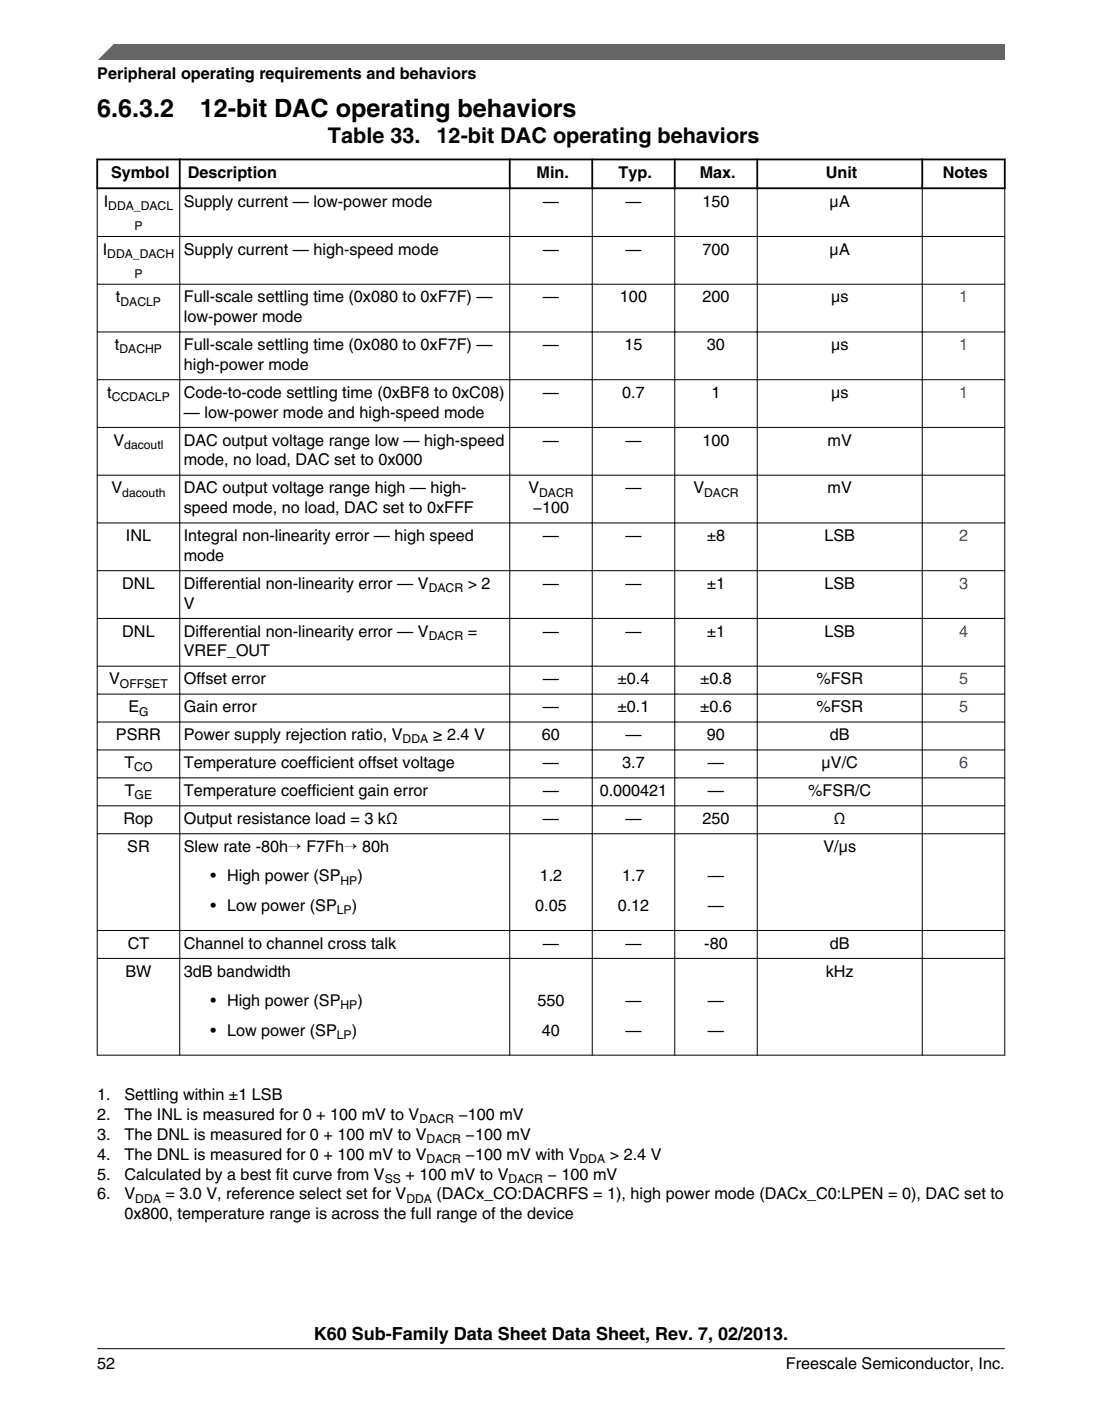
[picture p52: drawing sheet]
<svg xmlns="http://www.w3.org/2000/svg" width="216mm" height="274mm" viewBox="0 0 216 274" stroke-linecap="round" stroke-linejoin="round" font-family="sans-serif">
<defs><g id="words">
<g font-size="4.9">
<text x="19" y="23">6.6.3.2</text>
<text x="39.2" y="23">12-bit DAC operating behaviors</text>
</g>
<g font-size="4.2">
<text x="64.3" y="27.9">Table 33.</text>
<text x="85.5" y="27.9">12-bit DAC operating behaviors</text>
</g>
<text font-size="3.5" x="61.5" y="262.3">K60 Sub-Family Data Sheet Data Sheet, Rev. 7, 02/2013.</text>
<g font-size="3.2">
<text x="19" y="15.5">Peripheral operating requirements and behaviors</text>
<text x="21.8" y="34.9">Symbol</text>
<text x="36.8" y="34.9">Description</text>
<text x="105.1" y="34.9">Min.</text>
<text x="121.2" y="34.9">Typ.</text>
<text x="137.1" y="34.9">Max.</text>
<text x="161.8" y="34.9">Unit</text>
<text x="184.7" y="34.9">Notes</text>
<text x="20.3" y="40.5">I</text>
<text x="36" y="40.5">Supply current — low-power mode</text>
<text x="106.4" y="40.5">—</text>
<text x="122.5" y="40.5">—</text>
<text x="137.6" y="40.5">150</text>
<text x="162.5" y="40.5">μA</text>
<text x="20.1" y="49.9">I</text>
<text x="36" y="49.9">Supply current — high-speed mode</text>
<text x="106.4" y="49.9">—</text>
<text x="122.5" y="49.9">—</text>
<text x="137.6" y="49.9">700</text>
<text x="162.5" y="49.9">μA</text>
<text x="22.7" y="59.2">t</text>
<text x="36" y="59.2">Full-scale settling time (0x080 to 0xF7F) —</text>
<text x="106.4" y="59.2">—</text>
<text x="121.5" y="59.2">100</text>
<text x="137.6" y="59.2">200</text>
<text x="162.8" y="59.2">μs</text>
<text x="36" y="63.1">low-power mode</text>
<text x="22.5" y="68.6">t</text>
<text x="36" y="68.6">Full-scale settling time (0x080 to 0xF7F) —</text>
<text x="106.4" y="68.6">—</text>
<text x="122.3" y="68.6">15</text>
<text x="138.5" y="68.6">30</text>
<text x="162.8" y="68.6">μs</text>
<text x="21" y="77.9">t</text>
<text x="36" y="72.4">high-power mode</text>
<text x="36" y="77.9">Code-to-code settling time (0xBF8 to 0xC08)</text>
<text x="106.4" y="77.9">—</text>
<text x="121.9" y="77.9">0.7</text>
<text x="139.4" y="77.9">1</text>
<text x="162.8" y="77.9">μs</text>
<text x="36" y="81.8">— low-power mode and high-speed mode</text>
<text x="22.2" y="87.3">V</text>
<text x="36" y="87.3">DAC output voltage range low — high-speed</text>
<text x="106.4" y="87.3">—</text>
<text x="122.5" y="87.3">—</text>
<text x="137.6" y="87.3">100</text>
<text x="162.1" y="87.3">mV</text>
<text x="36" y="91.1">mode, no load, DAC set to 0x000</text>
<text x="21.8" y="96.6">V</text>
<text x="36" y="96.6">DAC output voltage range high — high-</text>
<text x="36" y="100.5">speed mode, no load, DAC set to 0xFFF</text>
<text x="103.5" y="96.6">V</text>
<text x="104.4" y="100.5">−100</text>
<text x="122.5" y="96.6">—</text>
<text x="135.8" y="96.6">V</text>
<text x="162.1" y="96.6">mV</text>
<text x="24.7" y="106">INL</text>
<text x="36" y="106">Integral non-linearity error — high speed</text>
<text x="106.4" y="106">—</text>
<text x="122.5" y="106">—</text>
<text x="138.5" y="106">±8</text>
<text x="161.5" y="106">LSB</text>
<text x="36" y="109.8">mode</text>
<text x="24" y="115.3">DNL</text>
<text x="36" y="119.2">V</text>
<text x="36" y="115.3">Differential non-linearity error — V</text>
<text x="91.6" y="115.3">&gt; 2</text>
<text x="106.4" y="115.3">—</text>
<text x="122.5" y="115.3">—</text>
<text x="138.5" y="115.3">±1</text>
<text x="161.5" y="115.3">LSB</text>
<text x="24" y="124.6">DNL</text>
<text x="36" y="124.6">Differential non-linearity error — V</text>
<text x="91.6" y="124.6">=</text>
<text x="106.4" y="124.6">—</text>
<text x="122.5" y="124.6">—</text>
<text x="138.5" y="124.6">±1</text>
<text x="161.5" y="124.6">LSB</text>
<text x="36" y="128.5">VREF_OUT</text>
<text x="21.4" y="134">V</text>
<text x="36" y="134">Offset error</text>
<text x="106.4" y="134">—</text>
<text x="121" y="134">±0.4</text>
<text x="137.1" y="134">±0.8</text>
<text x="159.9" y="134">%FSR</text>
<text x="25.1" y="139.5">E</text>
<text x="36" y="139.5">Gain error</text>
<text x="106.4" y="139.5">—</text>
<text x="121" y="139.5">±0.1</text>
<text x="137.1" y="139.5">±0.6</text>
<text x="159.9" y="139.5">%FSR</text>
<text x="22.7" y="144.9">PSRR</text>
<text x="36" y="144.9">Power supply rejection ratio, V</text>
<text x="84.8" y="144.9">≥ 2.4 V</text>
<text x="106.2" y="144.9">60</text>
<text x="122.5" y="144.9">—</text>
<text x="138.5" y="144.9">90</text>
<text x="162.6" y="144.9">dB</text>
<text x="24.4" y="150.4">T</text>
<text x="24.4" y="155.9">T</text>
<text x="36" y="150.4">Temperature coefficient offset voltage</text>
<text x="36" y="155.9">Temperature coefficient gain error</text>
<text x="106.4" y="150.4">—</text>
<text x="106.4" y="155.9">—</text>
<text x="117.5" y="155.9">0.000421</text>
<text x="121.9" y="150.4">3.7</text>
<text x="138.7" y="150.4">—</text>
<text x="138.7" y="155.9">—</text>
<text x="158.3" y="155.9">%FSR/C</text>
<text x="161" y="150.4">μV/C</text>
<text x="24.2" y="161.3">Rop</text>
<text x="36" y="161.3">Output resistance load = 3 kΩ</text>
<text x="106.4" y="161.3">—</text>
<text x="122.5" y="161.3">—</text>
<text x="137.6" y="161.3">250</text>
<text x="163.4" y="161.3">Ω</text>
<text x="24.9" y="166.8">SR</text>
<text x="36" y="166.8">Slew rate -80h→ F7Fh→ 80h</text>
<text x="161.3" y="166.8">V/μs</text>
<text x="41.2" y="172.6">• High power (SP</text>
<text x="70" y="172.6">)</text>
<text x="105.7" y="172.6">1.2</text>
<text x="121.9" y="172.6">1.7</text>
<text x="138.7" y="172.6">—</text>
<text x="41.2" y="178.4">• Low power (SP</text>
<text x="68.9" y="178.4">)</text>
<text x="104.9" y="178.4">0.05</text>
<text x="121" y="178.4">0.12</text>
<text x="138.7" y="178.4">—</text>
<text x="25" y="185.8">CT</text>
<text x="36" y="185.8">Channel to channel cross talk</text>
<text x="106.4" y="185.8">—</text>
<text x="122.5" y="185.8">—</text>
<text x="138" y="185.8">-80</text>
<text x="162.6" y="185.8">dB</text>
<text x="24.6" y="191.2">BW</text>
<text x="36" y="191.2">3dB bandwidth</text>
<text x="161.8" y="191.2">kHz</text>
<text x="41.2" y="197">• High power (SP</text>
<text x="70" y="197">)</text>
<text x="105.3" y="197">550</text>
<text x="122.5" y="197">—</text>
<text x="138.7" y="197">—</text>
<text x="41.2" y="202.8">• Low power (SP</text>
<text x="68.9" y="202.8">)</text>
<text x="106.2" y="202.8">40</text>
<text x="122.5" y="202.8">—</text>
<text x="138.7" y="202.8">—</text>
<text x="19" y="215.5">1.</text>
<text x="24.4" y="215.5">Settling within ±1 LSB</text>
<text x="19" y="219.3">2.</text>
<text x="24.4" y="219.3">The INL is measured for 0 + 100 mV to V</text>
<text x="89.8" y="219.3">−100 mV</text>
<text x="19" y="227.1">4.</text>
<text x="19" y="223.2">3.</text>
<text x="24.4" y="227.1">The DNL is measured for 0 + 100 mV to V</text>
<text x="24.4" y="223.2">The DNL is measured for 0 + 100 mV to V</text>
<text x="91.2" y="223.2">−100 mV</text>
<text x="91.2" y="227.1">−100 mV with V</text>
<text x="119.5" y="227.1">&gt; 2.4 V</text>
<text x="19.1" y="231">5.</text>
<text x="24.4" y="231">Calculated by a best fit curve from V</text>
<text x="79.4" y="231">+ 100 mV to V</text>
<text x="107.3" y="231">− 100 mV</text>
<text x="19.1" y="234.9">6.</text>
<text x="24.4" y="238.7">0x800, temperature range is across the full range of the device</text>
<text x="24.4" y="234.9">V</text>
<text x="32.4" y="234.9">= 3.0 V, reference select set for V</text>
<text x="85.5" y="234.9">(DACx_CO:DACRFS = 1), high power mode (DACx_C0:LPEN = 0), DAC set to</text>
<text x="19" y="268">52</text>
<text x="154" y="268">Freescale Semiconductor, Inc.</text>
</g>
<g font-size="3.2" fill="#00f">
<text x="187.9" y="59.2">1</text>
<text x="187.9" y="68.6">1</text>
<text x="187.9" y="77.9">1</text>
<text x="187.9" y="106">2</text>
<text x="187.9" y="115.3">3</text>
<text x="187.9" y="124.6">4</text>
<text x="187.9" y="134">5</text>
<text x="187.9" y="139.5">5</text>
<text x="187.9" y="150.4">6</text>
</g>
<g font-size="2.4">
<text x="21.2" y="41.1">DDA_DACL</text>
<text x="26.3" y="45">P</text>
<text x="21" y="50.5">DDA_DACH</text>
<text x="23.6" y="59.8">DACLP</text>
<text x="26.3" y="54.4">P</text>
<text x="23.4" y="69.2">DACHP</text>
<text x="21.9" y="78.5">CCDACLP</text>
<text x="24.4" y="87.9">dacoutl</text>
<text x="24" y="97.2">dacouth</text>
<text x="105.6" y="97.2">DACR</text>
<text x="138" y="97.2">DACR</text>
<text x="84" y="115.9">DACR</text>
<text x="84" y="125.3">DACR</text>
<text x="23.5" y="134.6">OFFSET</text>
<text x="27.3" y="140.1">G</text>
<text x="78.9" y="145.6">DDA</text>
<text x="26.3" y="151">CO</text>
<text x="26.4" y="156.5">GE</text>
<text x="66.7" y="173.2">HP</text>
<text x="66" y="179">LP</text>
<text x="66.7" y="197.6">HP</text>
<text x="66" y="203.4">LP</text>
<text x="82.2" y="220">DACR</text>
<text x="83.6" y="223.9">DACR</text>
<text x="83.6" y="227.7">DACR</text>
<text x="113.5" y="227.7">DDA</text>
<text x="75.4" y="231.6">SS</text>
<text x="99.6" y="231.6">DACR</text>
<text x="26.5" y="235.5">DDA</text>
<text x="79.6" y="235.5">DDA</text>
</g>
</g></defs>
<path d="M18.9 31.2h178.1M18.9 36.9h178.1M19 31v6M35.2 31v6M99.9 31v6M116 31v6M132.2 31v6M148.4 31v6M180.7 31v6M196.8 31v6" fill="none" stroke="#000" stroke-width=".35"/>
<g fill="none" stroke="#000" stroke-width=".2">
<path d="M19 37v169.7M35.2 36.7v170M99.9 36.7v170M116 36.7v170M132.2 36.7v170M148.4 36.7v170M180.7 36.7v170M196.8 37v169.7M19 46.3h177.9M19 55.7h177.9M19 65h177.9M19 74.3h177.9"/>
<path d="M19 83.7h177.9M19 93h177.9M19 102.4h177.9M19 111.7h177.9M19 121.1h177.9M19 130.4h177.9M19 135.9h177.9M19 141.4h177.9M19 146.8h177.9M19 152.3h177.9M19 157.8h177.9M19 163.2h177.9"/>
<path d="M19 182.2h177.9M19 187.7h177.9M19 206.6h177.9"/>
</g>
<path d="M19 11.7l5.7-3.1 172.2 .1v3z" fill="#666"/>
<path d="M22.5 8.6l-3.1 3.1" fill="none" stroke="#666" stroke-width=".28"/>
<path d="M19 264.1h177.8" fill="none" stroke="#000" stroke-width=".2"/>
<use href="#words"/>
</svg>
